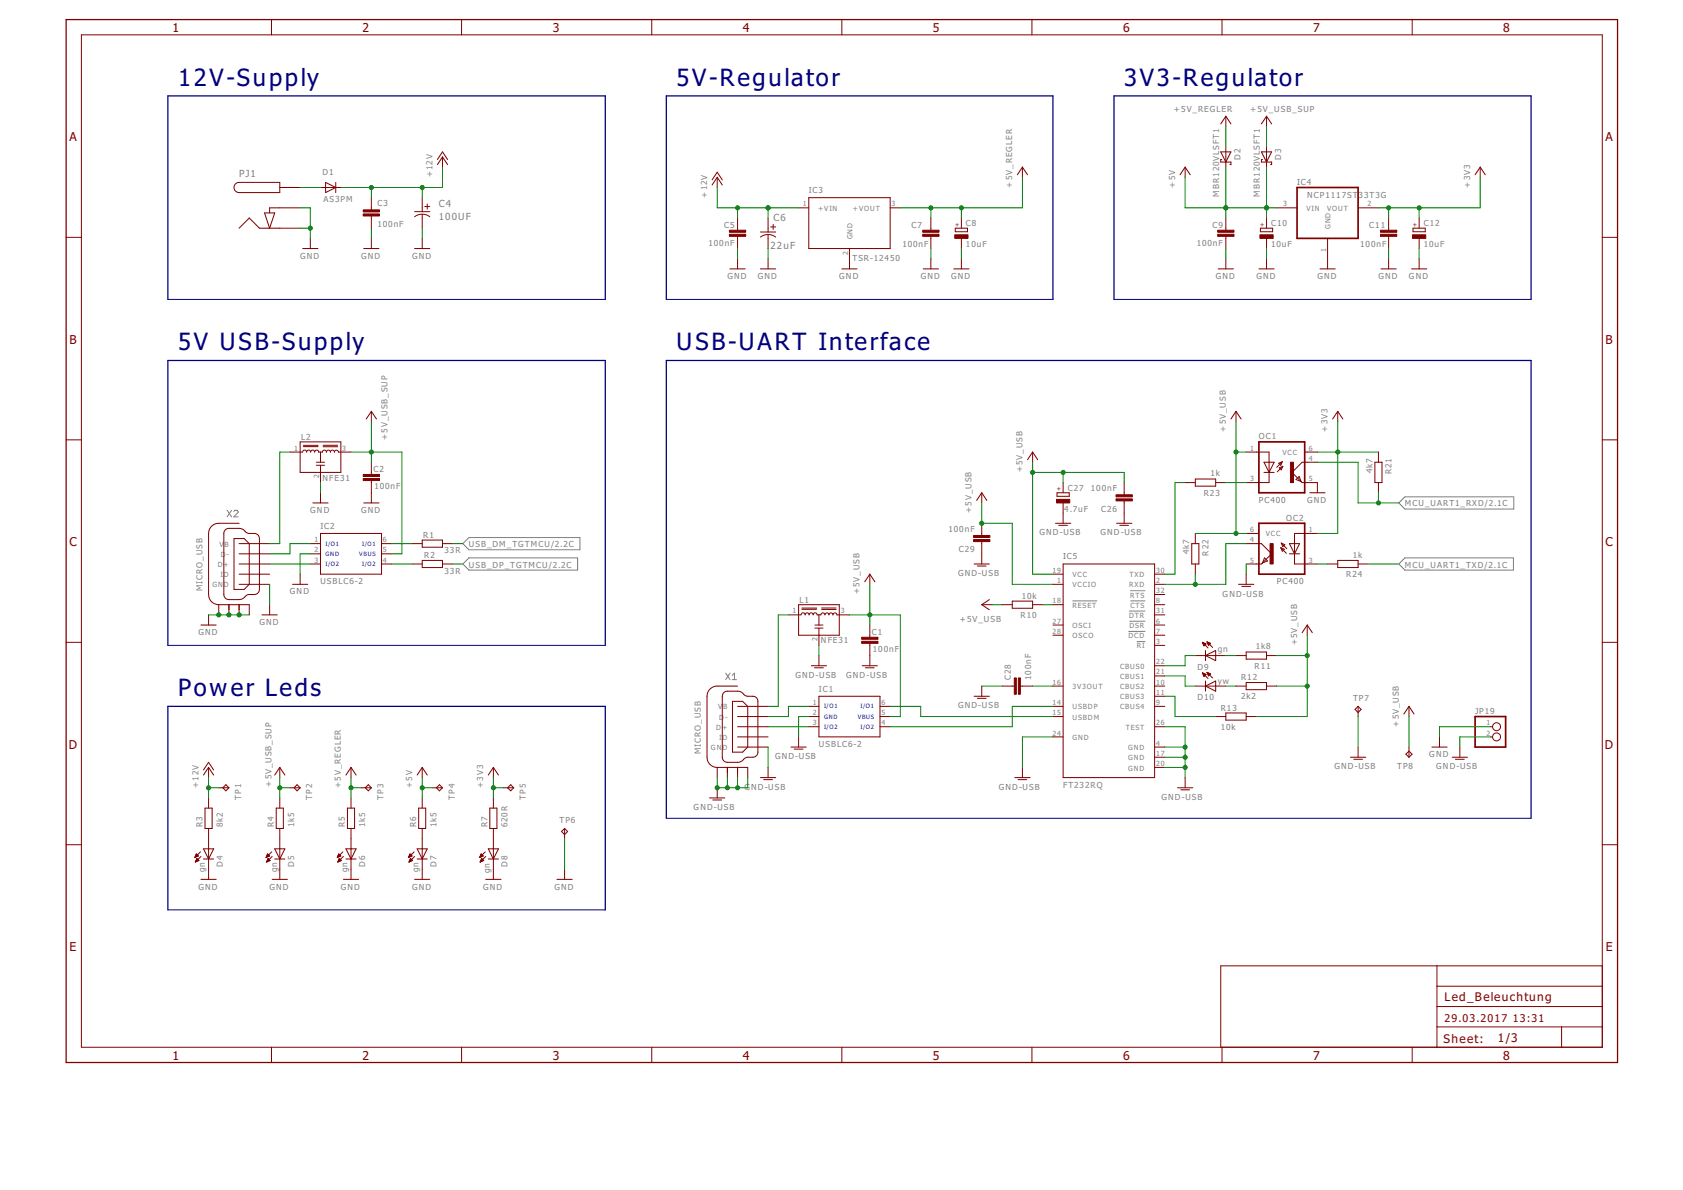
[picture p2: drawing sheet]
<svg xmlns="http://www.w3.org/2000/svg" width="420mm" height="297mm" viewBox="0 0 420 297" stroke-linecap="round" stroke-linejoin="round" font-family="sans-serif">
<defs><g id="words">
<g font-size="7.2" fill="#000080">
<text x="44.4" y="21.4">12V-Supply</text>
<text x="168.9" y="21.4">5V-Regulator</text>
<text x="280.6" y="21.4">3V3-Regulator</text>
<text x="44.4" y="87.4">5V USB-Supply</text>
<text x="168.9" y="87.4">USB-UART Interface</text>
<text x="44.4" y="173.8">Power Leds</text>
</g>
<g font-size="3.7" fill="#800000">
<text x="43.1" y="8.1">1</text>
<text x="90.5" y="8.1">2</text>
<text x="138" y="8.1">3</text>
<text x="185.4" y="8.1">4</text>
<text x="232.9" y="8.1">5</text>
<text x="280.4" y="8.1">6</text>
<text x="327.8" y="8.1">7</text>
<text x="375.3" y="8.1">8</text>
<text x="17.3" y="35.3">A</text>
<text x="400.8" y="35.3">A</text>
<text x="17.3" y="85.8">B</text>
<text x="400.8" y="85.8">B</text>
<text x="17.3" y="136.3">C</text>
<text x="400.8" y="136.3">C</text>
<text x="17.2" y="186.9">D</text>
<text x="400.7" y="186.9">D</text>
<text x="17.4" y="237.4">E</text>
<text x="400.9" y="237.4">E</text>
<text x="43.1" y="264.6">1</text>
<text x="90.5" y="264.6">2</text>
<text x="138" y="264.6">3</text>
<text x="185.4" y="264.6">4</text>
<text x="232.9" y="264.6">5</text>
<text x="280.4" y="264.6">6</text>
<text x="327.8" y="264.6">7</text>
<text x="375.3" y="264.6">8</text>
</g>
<g font-size="3.6" fill="#800000">
<text x="360.6" y="250">Led_Beleuchtung</text>
<text x="360.4" y="260.3">Sheet:</text>
<text x="374" y="260.1">1/3</text>
</g>
<g font-size="3.2" fill="#800000">
<text x="360.6" y="255.1">29.03.2017</text>
<text x="377.7" y="255.1">13:31</text>
</g>
<g font-size="2.9" fill="#808080">
<text x="59.7" y="44.3">PJ1</text>
<text x="109.6" y="51.7">C4</text>
<text x="109.6" y="54.8">100UF</text>
<text x="193.1" y="55.2">C6</text>
<text x="192.4" y="62.2">22uF</text>
</g>
<g font-size="2.5" fill="#808080">
<text x="293.1" y="28">+5V_REGLER</text>
<text x="312.1" y="28">+5V_USB_SUP</text>
<text x="309.7" y="39.9" transform="rotate(-90 309.7 39.9)">D2</text>
<text x="319.9" y="39.9" transform="rotate(-90 319.9 39.9)">D3</text>
<text x="80.5" y="43.6">D1</text>
<text x="107.9" y="44.3" transform="rotate(-90 107.9 44.3)">+12V</text>
<text x="252.7" y="46.8" transform="rotate(-90 252.7 46.8)">+5V_REGLER</text>
<text x="293.3" y="46.8" transform="rotate(-90 293.3 46.8)">+5V</text>
<text x="323.8" y="46.2">IC4</text>
<text x="367" y="46.8" transform="rotate(-90 367 46.8)">+3V3</text>
<text x="80.8" y="50.5">AS3PM</text>
<text x="94.2" y="51.5">C3</text>
<text x="176.5" y="49.3" transform="rotate(-90 176.5 49.3)">+12V</text>
<text x="201.9" y="48.1">IC3</text>
<text x="304.4" y="49.1" transform="rotate(-90 304.4 49.1)">MBR120VLSFT1</text>
<text x="314.5" y="49.1" transform="rotate(-90 314.5 49.1)">MBR120VLSFT1</text>
<text x="326.4" y="49.3">NCP1117ST</text>
<text x="339.2" y="49.3">33T3G</text>
<text x="94.2" y="56.6">100nF</text>
<text x="180.8" y="56.8">C5</text>
<text x="227.6" y="56.8">C7</text>
<text x="241.1" y="56.5">C8</text>
<text x="302.7" y="56.8">C9</text>
<text x="317.3" y="56.5">C10</text>
<text x="341.8" y="56.8">C11</text>
<text x="355.4" y="56.5">C12</text>
<text x="74.9" y="64.6">GND</text>
<text x="90.2" y="64.6">GND</text>
<text x="102.9" y="64.6">GND</text>
<text x="176.8" y="61.4">100nF</text>
<text x="212.8" y="65.1">TSR-12450</text>
<text x="225.3" y="61.7">100nF</text>
<text x="241.1" y="61.6">10uF</text>
<text x="298.8" y="61.4">100nF</text>
<text x="317.3" y="61.6">10uF</text>
<text x="339.6" y="61.7">100nF</text>
<text x="355.4" y="61.6">10uF</text>
<text x="181.6" y="69.7">GND</text>
<text x="189.2" y="69.7">GND</text>
<text x="209.5" y="69.7">GND</text>
<text x="229.8" y="69.7">GND</text>
<text x="237.5" y="69.7">GND</text>
<text x="303.5" y="69.7">GND</text>
<text x="313.7" y="69.7">GND</text>
<text x="328.9" y="69.7">GND</text>
<text x="344.1" y="69.7">GND</text>
<text x="351.8" y="69.7">GND</text>
<text x="306" y="107.8" transform="rotate(-90 306 107.8)">+5V_USB</text>
<text x="331.4" y="107.8" transform="rotate(-90 331.4 107.8)">+3V3</text>
<text x="75.2" y="109.8">L2</text>
<text x="96.8" y="109.8" transform="rotate(-90 96.8 109.8)">+5V_USB_SUP</text>
<text x="314.3" y="109.7">OC1</text>
<text x="80.5" y="119.9">NFE31</text>
<text x="93.2" y="117.8">C2</text>
<text x="255.2" y="117.9" transform="rotate(-90 255.2 117.9)">+5V_USB</text>
<text x="302.2" y="118.9">1k</text>
<text x="342.6" y="118.1" transform="rotate(-90 342.6 118.1)">4k7</text>
<text x="347.4" y="118.4" transform="rotate(-90 347.4 118.4)">R21</text>
<text x="93.5" y="122.1">100nF</text>
<text x="266.5" y="122.5">C27</text>
<text x="272.3" y="122.6">100nF</text>
<text x="300.5" y="123.7">R23</text>
<text x="314.3" y="125.5">PC400</text>
<text x="326.4" y="125.5">GND</text>
<text x="77.5" y="128.1">GND</text>
<text x="90.2" y="128.1">GND</text>
<text x="242.5" y="128.1" transform="rotate(-90 242.5 128.1)">+5V_USB</text>
<text x="265.7" y="127.8">4.7uF</text>
<text x="274.9" y="127.7">C26</text>
<text x="321.1" y="130">OC2</text>
<text x="350.7" y="126.4">MCU_UART1_RXD/2.1C</text>
<text x="80" y="132.1">IC2</text>
<text x="105.7" y="134.2">R1</text>
<text x="111" y="138">33R</text>
<text x="117.1" y="136.6">USB_DM_TGTMCU/2.2C</text>
<text x="236.8" y="132.8">100nF</text>
<text x="239.3" y="137.9">C29</text>
<text x="259.5" y="133.7">GND-USB</text>
<text x="274.8" y="133.7">GND-USB</text>
<text x="105.9" y="139.3">R2</text>
<text x="111" y="143.3">33R</text>
<text x="117.1" y="141.7">USB_DP_TGTMCU/2.2C</text>
<text x="239.2" y="143.8">GND-USB</text>
<text x="265.4" y="139.5">IC5</text>
<text x="296.9" y="138.4" transform="rotate(-90 296.9 138.4)">4k7</text>
<text x="301.7" y="138.7" transform="rotate(-90 301.7 138.7)">R22</text>
<text x="337.7" y="139.2">1k</text>
<text x="350.7" y="141.7">MCU_UART1_TXD/2.1C</text>
<text x="50.5" y="147.6" transform="rotate(-90 50.5 147.6)">MICRO_USB</text>
<text x="72.4" y="148.4">GND</text>
<text x="80" y="145.9">USBLC6-2</text>
<text x="214.6" y="148.4" transform="rotate(-90 214.6 148.4)">+5V_USB</text>
<text x="255.1" y="149.4">10k</text>
<text x="305.2" y="148.9">GND-USB</text>
<text x="318.8" y="145.9">PC400</text>
<text x="336.1" y="144">R24</text>
<text x="199.6" y="150.4">L1</text>
<text x="239.6" y="155.2">+5V_USB</text>
<text x="254.8" y="154.2">R10</text>
<text x="49.5" y="158.6">GND</text>
<text x="64.8" y="156">GND</text>
<text x="205" y="160.6">NFE31</text>
<text x="217.7" y="158.4">C1</text>
<text x="323.8" y="161.1" transform="rotate(-90 323.8 161.1)">+5V_USB</text>
<text x="217.9" y="162.7">100nF</text>
<text x="298.9" y="167.2">D9</text>
<text x="304" y="162.7">gn</text>
<text x="313.2" y="166.9">R11</text>
<text x="313.5" y="162.1">1k8</text>
<text x="198.6" y="169.2">GND-USB</text>
<text x="204.4" y="172.8">IC1</text>
<text x="211.3" y="169.2">GND-USB</text>
<text x="252.3" y="169.7" transform="rotate(-90 252.3 169.7)">C28</text>
<text x="257.4" y="169.7" transform="rotate(-90 257.4 169.7)">100nF</text>
<text x="304" y="170.6">yw</text>
<text x="309.8" y="169.8">R12</text>
<text x="239.2" y="176.8">GND-USB</text>
<text x="298.9" y="174.8">D10</text>
<text x="304.8" y="177.4">R13</text>
<text x="309.8" y="174.6">2k2</text>
<text x="337.8" y="175.1">TP7</text>
<text x="368.3" y="178.2">JP19</text>
<text x="304.8" y="182.2">10k</text>
<text x="349.2" y="181.4" transform="rotate(-90 349.2 181.4)">+5V_USB</text>
<text x="175" y="188.3" transform="rotate(-90 175 188.3)">MICRO_USB</text>
<text x="193.5" y="189.5">GND-USB</text>
<text x="204.4" y="186.5">USBLC6-2</text>
<text x="356.8" y="189">GND</text>
<text x="49.5" y="196.6" transform="rotate(-90 49.5 196.6)">+12V</text>
<text x="67.8" y="196.4" transform="rotate(-90 67.8 196.4)">+5V_USB_SUP</text>
<text x="85.1" y="196.6" transform="rotate(-90 85.1 196.6)">+5V_REGLER</text>
<text x="102.9" y="196.6" transform="rotate(-90 102.9 196.6)">+5V</text>
<text x="120.6" y="196.6" transform="rotate(-90 120.6 196.6)">+3V3</text>
<text x="185.9" y="197.2">GND-USB</text>
<text x="249.4" y="197.2">GND-USB</text>
<text x="265.4" y="196.6">FT232RQ</text>
<text x="333.2" y="192.1">GND-USB</text>
<text x="348.8" y="192.1">TP8</text>
<text x="358.6" y="192.1">GND-USB</text>
<text x="60.2" y="199.6" transform="rotate(-90 60.2 199.6)">TP1</text>
<text x="78" y="199.6" transform="rotate(-90 78 199.6)">TP2</text>
<text x="95.7" y="199.6" transform="rotate(-90 95.7 199.6)">TP3</text>
<text x="113.5" y="199.6" transform="rotate(-90 113.5 199.6)">TP4</text>
<text x="131.3" y="199.6" transform="rotate(-90 131.3 199.6)">TP5</text>
<text x="173.2" y="202.2">GND-USB</text>
<text x="290" y="199.7">GND-USB</text>
<text x="50.6" y="206.6" transform="rotate(-90 50.6 206.6)">R3</text>
<text x="55.6" y="206.6" transform="rotate(-90 55.6 206.6)">8k2</text>
<text x="68.3" y="206.6" transform="rotate(-90 68.3 206.6)">R4</text>
<text x="73.4" y="206.6" transform="rotate(-90 73.4 206.6)">1k5</text>
<text x="86.1" y="206.6" transform="rotate(-90 86.1 206.6)">R5</text>
<text x="91.2" y="206.6" transform="rotate(-90 91.2 206.6)">1k5</text>
<text x="103.9" y="206.6" transform="rotate(-90 103.9 206.6)">R6</text>
<text x="109" y="206.6" transform="rotate(-90 109 206.6)">1k5</text>
<text x="121.7" y="206.6" transform="rotate(-90 121.7 206.6)">R7</text>
<text x="126.7" y="206.6" transform="rotate(-90 126.7 206.6)">620R</text>
<text x="139.7" y="205.5">TP6</text>
<text x="51.2" y="217.7" transform="rotate(-90 51.2 217.7)">gn</text>
<text x="55.6" y="216.5" transform="rotate(-90 55.6 216.5)">D4</text>
<text x="69.2" y="217.7" transform="rotate(-90 69.2 217.7)">gn</text>
<text x="73.4" y="216.5" transform="rotate(-90 73.4 216.5)">D5</text>
<text x="86.7" y="217.7" transform="rotate(-90 86.7 217.7)">gn</text>
<text x="91.2" y="216.5" transform="rotate(-90 91.2 216.5)">D6</text>
<text x="104.5" y="217.7" transform="rotate(-90 104.5 217.7)">gn</text>
<text x="109" y="216.5" transform="rotate(-90 109 216.5)">D7</text>
<text x="122.3" y="218" transform="rotate(-90 122.3 218)">gn</text>
<text x="126.7" y="216.5" transform="rotate(-90 126.7 216.5)">D8</text>
<text x="49.5" y="222">GND</text>
<text x="67.3" y="222">GND</text>
<text x="85.1" y="222">GND</text>
<text x="102.9" y="222">GND</text>
<text x="120.6" y="222">GND</text>
<text x="138.4" y="222">GND</text>
</g>
<g font-size="2.1" fill="#808080">
<text x="200.4" y="51.5">1</text>
<text x="204.2" y="52.6">+VIN</text>
<text x="212.9" y="52.6">+VOUT</text>
<text x="222.6" y="51.5">3</text>
<text x="320.3" y="51.5">3</text>
<text x="326.2" y="52.6">VIN</text>
<text x="331.3" y="52.6">VOUT</text>
<text x="341.4" y="51.5">2</text>
<text x="212.8" y="59.7" transform="rotate(-90 212.8 59.7)">GND</text>
<text x="332.2" y="57.2" transform="rotate(-90 332.2 57.2)">GND</text>
<text x="211.7" y="63.6" transform="rotate(-90 211.7 63.6)">2</text>
<text x="331.1" y="63" transform="rotate(-90 331.1 63)">1</text>
<text x="73.4" y="112.5">1</text>
<text x="85.4" y="112.5">3</text>
<text x="312.1" y="112.5">1</text>
<text x="320.2" y="113.6">VCC</text>
<text x="326.7" y="112.5">6</text>
<text x="79.6" y="119.4" transform="rotate(-90 79.6 119.4)">2</text>
<text x="326.7" y="115">4</text>
<text x="312.1" y="120.1">3</text>
<text x="326.7" y="120.1">5</text>
<text x="54.8" y="136.5">V</text>
<text x="56.1" y="136.5">B</text>
<text x="78.5" y="135.3">1</text>
<text x="78.5" y="137.9">2</text>
<text x="95.6" y="137.9">5</text>
<text x="95.6" y="135.3">6</text>
<text x="312.1" y="132.8">6</text>
<text x="312.1" y="135.3">4</text>
<text x="316" y="133.9">VCC</text>
<text x="326.7" y="132.8">1</text>
<text x="54.3" y="141.5">D+</text>
<text x="55.1" y="139">D</text>
<text x="56.6" y="139">-</text>
<text x="78.5" y="140.4">3</text>
<text x="95.6" y="140.4">4</text>
<text x="262.7" y="143">19</text>
<text x="288.6" y="143">30</text>
<text x="312.1" y="140.4">5</text>
<text x="326.7" y="140.4">3</text>
<text x="53.1" y="146.6">GN</text>
<text x="55.1" y="144.1">I</text>
<text x="55.9" y="146.6">D</text>
<text x="55.9" y="144.1">D</text>
<text x="263.9" y="145.5">1</text>
<text x="267.7" y="144.1">VCC</text>
<text x="267.7" y="146.6">VCCIO</text>
<text x="281.9" y="146.6">RXD</text>
<text x="282" y="144.1">TXD</text>
<text x="282.2" y="149.2">RTS</text>
<text x="288.6" y="145.5">2</text>
<text x="288.6" y="148">32</text>
<text x="197.8" y="153.1">1</text>
<text x="209.9" y="153.1">3</text>
<text x="262.7" y="155.7">27</text>
<text x="262.7" y="150.6">18</text>
<text x="267.7" y="151.7">RESET</text>
<text x="281.9" y="154.2">DTR</text>
<text x="282.2" y="151.7">CTS</text>
<text x="288.6" y="150.6">8</text>
<text x="288.6" y="153.1">31</text>
<text x="288.6" y="155.7">6</text>
<text x="204.1" y="160.1" transform="rotate(-90 204.1 160.1)">2</text>
<text x="262.7" y="158.2">28</text>
<text x="267.7" y="159.3">OSCO</text>
<text x="267.7" y="156.8">OSCI</text>
<text x="281.7" y="159.3">DCD</text>
<text x="281.9" y="156.8">DSR</text>
<text x="283.8" y="161.9">RI</text>
<text x="288.6" y="158.2">7</text>
<text x="288.6" y="160.7">3</text>
<text x="279.6" y="166.9">CBUS0</text>
<text x="288.6" y="165.8">22</text>
<text x="262.7" y="170.9">16</text>
<text x="267.7" y="172">3V3OUT</text>
<text x="279.6" y="169.5">CBUS1</text>
<text x="279.6" y="172">CBUS2</text>
<text x="288.6" y="168.4">21</text>
<text x="288.6" y="170.9">10</text>
<text x="288.6" y="173.4">11</text>
<text x="179.3" y="177.1">V</text>
<text x="179.5" y="179.6">D</text>
<text x="180.5" y="177.1">B</text>
<text x="181" y="179.6">-</text>
<text x="202.9" y="176">1</text>
<text x="202.9" y="178.5">2</text>
<text x="220" y="178.5">5</text>
<text x="220" y="176">6</text>
<text x="262.7" y="176">14</text>
<text x="262.7" y="178.5">15</text>
<text x="267.7" y="177.1">USBDP</text>
<text x="267.7" y="179.6">USBDM</text>
<text x="279.6" y="174.6">CBUS3</text>
<text x="279.6" y="177.1">CBUS4</text>
<text x="288.6" y="176">9</text>
<text x="178.8" y="182.2">D+</text>
<text x="179.5" y="184.7">I</text>
<text x="180.3" y="184.7">D</text>
<text x="202.9" y="181.1">3</text>
<text x="220" y="181.1">4</text>
<text x="262.7" y="183.6">24</text>
<text x="267.7" y="184.7">GND</text>
<text x="281" y="182.2">TEST</text>
<text x="288.6" y="181.1">26</text>
<text x="371.1" y="181.1">1</text>
<text x="371.1" y="183.6">2</text>
<text x="177.5" y="187.2">GN</text>
<text x="180.3" y="187.2">D</text>
<text x="281.6" y="187.2">GND</text>
<text x="281.6" y="189.8">GND</text>
<text x="288.6" y="186.1">4</text>
<text x="288.6" y="188.7">17</text>
<text x="288.6" y="191.2">20</text>
<text x="281.6" y="192.3">GND</text>
</g>
<g font-size="1.8" fill="#800000">
<text x="239.4" y="56.6" transform="rotate(-90 239.4 56.6)">+</text>
<text x="315.6" y="56.6" transform="rotate(-90 315.6 56.6)">+</text>
<text x="353.7" y="56.6" transform="rotate(-90 353.7 56.6)">+</text>
<text x="264.8" y="122.6" transform="rotate(-90 264.8 122.6)">+</text>
</g>
<g font-size="1.8" fill="#00f">
<text x="81.3" y="136.2">I/O1</text>
<text x="90.4" y="136.2">I/O1</text>
<text x="81.3" y="138.7">GND</text>
<text x="81.3" y="141.3">I/O2</text>
<text x="89.7" y="138.7">VBUS</text>
<text x="90.4" y="141.3">I/O2</text>
<text x="205.7" y="176.8">I/O1</text>
<text x="205.7" y="179.4">GND</text>
<text x="214.1" y="179.4">VBUS</text>
<text x="214.9" y="176.8">I/O1</text>
<text x="205.7" y="181.9">I/O2</text>
<text x="214.9" y="181.9">I/O2</text>
</g>
</g></defs>
<g fill="none" stroke="#808080" stroke-width=".25">
<path d="M56.7 127.4l1.1 1.6M57.8 127.4l-1.1 1.6M58.4 127.7l.2-.3h.6l.2 .3v.2l-1 1.1h1M115.5 135.7l1.6-1.5h27.7v3h-27.7zM349.2 125.5l1.5-1.5h27.2v3.1h-27.2zM350.7 139.3h27.1v3h-27.1l-1.5-1.5zM115.5 140.8l1.6-1.5h27.1v3h-27.1zM267.7 150h6.2M281.7 157.6h4.2M281.9 152.5h4M281.9 155.1h4M282.2 147.4h3.7"/>
<path d="M282.2 150h3.7M181.2 168l1 1.7M182.2 168l-1 1.7M182.8 168.6l.5-.6v1.7M182.8 169.7h1.1M283.8 160.1h2.1"/>
</g>
<g fill="none" stroke="#800000" stroke-width=".25">
<path d="M20.3 8.7h379.7v252.7h-379.7zM67.8 4.9v3.8M115.2 4.9v3.8M162.7 4.9v3.8M210.2 4.9v3.8M257.6 4.9v3.8M305.1 4.9v3.8M352.6 4.9v3.8M109.2 39.8l1.3-1.9 1.2 1.9M110.5 39.2v2.5M110.5 39.2l1.2 1.9M110.5 39.2l-1.3 1.9"/>
<path d="M304.8 37.9h2.5l-1.3 2.5zM305 39.8h-.2v.6h2.5v.7h-.3M306 29v2.6M306 36.6v5.1M306 29l1.3 1.9M306 29l-1.2 1.9M314.9 37.9h2.6l-1.3 2.5zM315.2 39.8h-.3v.6h2.6v.7h-.3M316.2 29v2.6M316.2 36.6v5.1M316.2 29l1.3 1.9M316.2 29l-1.3 1.9"/>
<path d="M16.5 59.2h3.8M58.8 45.8l.9-.3h10.1v2.6h-10.1a1.28 1.28 0 0 1-1.2-.9 1.28 1.28 0 0 1 .3-1.4zM59.7 57l2.5-2.6 2.6 2.6h10.1M66 53.1h2.6l-1.3 3.9zM69.8 46.8h5.1M74.9 51.9h-7.6v1.2M77.5 59.5v2.5M80 46.8h5.1M81.3 45.5l2.5 1.3-2.5 1.3zM83.8 45.5v2.6M92.7 49.3v3.1M92.7 53.9v3.1"/>
<path d="M92.7 59.5v2.5M103.5 54.1a3.1 3.1 0 0 1 3.8 0M103.5 52.8h3.8M105.4 49.3v3.5M105.4 53.5v3.5M105.4 59.5v2.5M106 51.6h1.3M106.7 50.9v1.3M177.8 44.9l1.2-1.9 1.3 1.9M179 44.3v2.5M179 44.3l1.3 1.9M179 44.3l-1.2 1.9"/>
<path d="M184.1 54.4v3.1M184.1 59v3M189.8 59.2a3.1 3.1 0 0 1 3.9 0M189.8 57.9h3.9M191.7 54.4v3.5M191.7 58.5v3.5M192.4 56.6h1.3M193 56v1.3M199.4 51.9h2.5M201.9 49.3h20.3v12.7h-20.3zM222.2 51.9h2.6M232.4 54.4v3.1"/>
<path d="M232.4 59v3M238.5 57h3v.8h-3zM240 54.4v2.6M240 59.5v2.5M255.2 41.7l1.3 1.9M255.2 41.7l-1.2 1.9M255.2 41.7v2.6M295.9 41.7l1.2 1.9M295.9 41.7l-1.3 1.9M295.9 41.7v2.6M306 54.4v3.1M306 59v3"/>
<path d="M314.7 57h3v.8h-3zM316.2 54.4v2.6M316.2 59.5v2.5M318.7 51.9h5.1M331.4 59.5v7.6M339 51.9h5.1M346.7 54.4v3.1M346.7 59v3M352.8 57h3v.8h-3zM354.3 54.4v2.6M354.3 59.5v2.5M369.5 41.7l1.3 1.9"/>
<path d="M369.5 41.7l-1.2 1.9M369.5 41.7v2.6M400 59.2h3.8M75.6 62h3.8M90.8 62h3.8M103.5 62h3.8M182.2 67.1h3.8M184.1 64.6v2.5M189.8 67.1h3.9M191.7 64.6v2.5M210.2 67.1h3.8M212.1 62v5.1"/>
<path d="M230.5 67.1h3.8M232.4 64.6v2.5M238.1 67.1h3.8M240 64.6v2.5M304.1 67.1h3.8M306 64.6v2.5M314.3 67.1h3.8M316.2 64.6v2.5M329.5 67.1h3.8M344.8 67.1h3.8M346.7 64.6v2.5M352.4 67.1h3.8"/>
<path d="M354.3 64.6v2.5M16.5 109.8h3.8M72.4 112.8h2.5M74.9 110.3h10.2v7.6h-10.2zM75 112.8h.5a.51 .51 0 0 1 .6-.5 .51 .51 0 0 1 .5 .5 .5 .5 0 0 1 .5-.5 .5 .5 0 0 1 .5 .5 .5 .5 0 0 1 .5-.5 .5 .5 0 0 1 .4 .5 .5 .5 0 0 1 .5-.5 .5 .5 0 0 1 .5 .5h1M75.7 111.2h3.7M75.7 111.5h3.7M79 116.1h2M79 115.4h2M79.4 111.1v.1M80 112.8v2.6M80 116.1v4.4"/>
<path d="M80.7 111.1h3.6M80.7 111.5h3.6M85 112.8l-.5 .1a.5 .5 0 0 0-.5-.5 .5 .5 0 0 0-.5 .5 .51 .51 0 0 0-.5-.6 .51 .51 0 0 0-.5 .6 .5 .5 0 0 0-.5-.6 .5 .5 0 0 0-.5 .6 .5 .5 0 0 0-.5-.6 .5 .5 0 0 0-.5 .6M85.1 112.8h2.5M92.7 102.7v2.5M92.7 115.4v3M92.7 120v5.5M92.7 102.7l1.3 1.9M92.7 102.7l-1.3 1.9M257.8 112.8v2.6M257.8 112.8l1.3 1.9M257.8 112.8l-1.3 1.9"/>
<path d="M298.4 119.6h5.1v1.7h-5.1zM308.6 102.7l1.2 1.9M308.6 102.7l-1.3 1.9M308.6 102.7v2.5M311.1 112.8h5.7v7.7h-5.7M315.6 117.9h2.5M315.6 115.4h2.5l-1.3 2.5zM319.2 115.6l.9-.3-.4 .8zM319.4 116.8l.9-.4-.4 .9zM320.1 115.3l-1.4 1.3M320.3 116.4l-1.4 1.4M324.3 118.9l.5 1.3-1.2-.5z"/>
<path d="M325.8 112.8h3.1M328.9 115.4h-3.8l-2.6 2.5 2.6 2.6h3.8v2.5M334 102.7v2.5M334 102.7l1.2 1.9M334 102.7l-1.3 1.9M343.2 115.4h1.8v5.1h-1.8zM344.1 112.8v2.6M400 109.8h3.8M56.3 132.2l.8-.3h2.9l.7 .3 .7 .7a2.59 2.59 0 0 0 2.1 .3l1 .4 .3 .8v12.7l-.2 .6-.3 .4a2.64 2.64 0 0 1-2.1 .3l-.5 .1-1.3 1-.7 .2-2.8-.1-.6-.2-.4-.7v-15.5zM58.4 134.4h2.6l1.2 1.3v10.2l-1.2 1.2h-2.6zM59.7 130.6h-5.1a2.54 2.54 0 0 0-2.5 2.6v15.2a2.54 2.54 0 0 0 2.5 2.5M59.7 138.2h7.6"/>
<path d="M59.7 135.7h7.6M77.5 138.2h2.5M77.5 135.7h2.5M78.1 125.5h3.8M80 133.2h15.2v10.1h-15.2zM80 123v2.5M90.8 125.5h3.8M95.2 138.2h2.6M95.2 135.7h2.6M102.9 135.7h2.5M105.4 134.8h5.1v1.8h-5.1zM105.4 139.9h5.1v1.8h-5.1z"/>
<path d="M110.5 135.7h2.5M245.1 123v2.5M245.1 130.6v3.1M245.1 135.2v5.6M245.1 123l1.3 1.9M245.1 123l-1.3 1.9M263.5 130.6h3.8M263.9 123h3v.9h-3zM264.3 131.1h2.2M265.4 120.5v2.5M265.4 125.5v5.1M278.7 130.6h3.9"/>
<path d="M279.5 131.1h2.2M280.6 120.5v3M280.6 125v5.6M295.9 120.5h2.5M297.5 135.7h1.8v5.1h-1.8zM298.4 133.2v2.5M303.5 120.5h2.5M311.1 133.2h3.1M311.1 135.7h3.8l2.6 2.5-2.6 2.6h-3.8M315.7 139.3l.7 .7-1.2 .5zM319.7 136.7l1.4 1.4M319.7 136.7l.9 .4-.5 .5z"/>
<path d="M319.9 135.6l.9 .4-.5 .5zM319.9 135.6l1.4 1.4M321.9 138.2h2.5M321.9 135.7h2.5l-1.2 2.5zM327 123h3.8M328.9 133.2h-5.7v7.6h5.7M334 139.9h5v1.8h-5zM344.1 120.5v2.5M50.2 156h3.8M52.1 153.5v2.5M54.6 150.9h7.6v2.6M54.6 150.9v2.6"/>
<path d="M57.1 150.9v2.6M59.7 140.8h7.6M59.7 145.9h7.6M59.7 143.3h7.6M59.7 150.9v2.6M65.4 153.5h3.8M67.3 150.9v2.6M73 145.9h3.8M74.9 143.3v2.6M77.5 140.8h2.5M95.2 140.8h2.6M102.9 140.8h2.5"/>
<path d="M110.5 140.8h2.5M196.8 153.5h2.6M199.4 150.9h10.1v7.7h-10.1zM199.5 153.5h.4M200 153.5a.5 .5 0 0 1 .5-.5 .5 .5 0 0 1 .5 .5 .5 .5 0 0 1 .5-.5 .5 .5 0 0 1 .5 .5 .51 .51 0 0 1 .5-.5 .51 .51 0 0 1 .5 .5 .5 .5 0 0 1 .5-.5 .5 .5 0 0 1 .5 .5h.9a.5 .5 0 0 1 .5-.5 .5 .5 0 0 1 .5 .5 .51 .51 0 0 1 .5-.5 .51 .51 0 0 1 .5 .5 .5 .5 0 0 1 .5-.5 .5 .5 0 0 1 .5 .5 .5 .5 0 0 1 .5-.5 .5 .5 0 0 1 .5 .5h.5M200.2 151.8h3.6M200.2 152.1h3.6M203.4 156.8h2.1M203.4 156h2.1M203.8 151.8h.1M204.4 153.5v2.5M204.4 156.8v4.3"/>
<path d="M205.1 151.8h3.6M205.1 152.1h3.6M209.5 153.5h2.6M217.1 143.3v2.6M217.1 156v3.1M217.1 143.3l1.3 1.9M217.1 143.3l-1.2 1.9M243.2 140.8h3.8M244 141.3h2.2M245.1 150.9h2.5M245.1 150.9l1.9 1.3M247 149.7l-1.9 1.2"/>
<path d="M250.2 150.9h2.5M252.7 150.1h5.1v1.7h-5.1zM257.8 150.9h2.5M262.9 145.9h2.5M262.9 143.3h2.5M262.9 150.9h2.5M262.9 158.6h2.5M262.9 156h2.5M265.4 140.8h22.8v53.3h-22.8zM288.2 148.4h2.6M288.2 145.9h2.6M288.2 143.3h2.6"/>
<path d="M288.2 150.9h2.6M288.2 153.5h2.6M288.2 158.6h2.6M288.2 156h2.6M298.4 140.8v2.5M309.2 145.9h3.8M310 146.4h2.2M311.1 143.3v2.6M326.3 156l1.3 1.9M326.3 156l-1.2 1.9M326.3 156v2.6M331.4 140.8h2.6"/>
<path d="M339 140.8h2.6M16.5 160.3h3.8M180.6 173l.7-.4h3.2l.6 .2 .8 .7a2.48 2.48 0 0 0 2 .3l.6 .1 .4 .4 .3 .8v12.6l-.1 .6-.4 .4a2.38 2.38 0 0 1-2 .3l-.6 .2-1 .8-.6 .3h-3.2l-.9-.7-.1-15.8zM182.9 175.1h2.5l1.3 1.2v10.2l-1.3 1.2h-2.5zM184.1 171.3h-5.1a2.54 2.54 0 0 0-2.5 2.5v15.2a2.51 2.51 0 0 0 2.5 2.6M184.1 178.9h7.6M184.1 176.3h7.6M201.9 178.9h2.5M201.9 176.3h2.5M202.5 166.2h3.9M203.3 166.7h2.2M204.4 173.8h15.3v10.1h-15.3z"/>
<path d="M204.4 163.6v2.6M215.2 166.2h3.9M216 166.7h2.2M217.1 160.6v5.6M219.7 178.9h2.5M219.7 176.3h2.5M243.2 173.8h3.8M244 174.3h2.2M245.1 171.3v2.5M250.2 171.3h3M254.7 171.3h3.1M262.9 178.9h2.5"/>
<path d="M262.9 176.3h2.5M262.9 171.3h2.5M288.2 173.8h2.6M288.2 176.3h2.6M288.2 171.3h2.6M288.2 166.2h2.6M288.2 161.1h2.6M288.2 168.7h2.6M298.4 171.3h7.6M298.4 163.6h7.6M300.2 160.3l1.4 1.4M300.2 160.3l.9 .4-.5 .5z"/>
<path d="M300.2 168l1.4 1.4M300.2 168l.9 .3-.5 .5M300.2 168l.4 .8M300.2 168h.1M300.2 160.4h.1M300.3 160.5h.3M300.3 168.1h.3M300.3 168.2h.5M300.3 160.6h.6M300.4 160.8h.6M300.4 168.4h.7M300.4 160.9h.5"/>
<path d="M300.4 168.5h.5M300.5 168.6h.3M300.5 161h.3M300.5 168.7h.2M300.5 161.1h.2M300.6 168.8h.1M300.9 163.6l2.6-1.2v2.5zM300.9 162.4v2.5M300.9 170v2.5M300.9 171.3l2.6-1.3v2.5zM301.3 160.2l1.4 1.4M301.3 160.2l.9 .4-.5 .5z"/>
<path d="M301.3 167.8l1.4 1.4M301.3 167.8l.9 .4-.5 .5zM301.3 167.9h.2M301.4 160.3h.1M301.4 160.4h.4M301.4 168h.3M301.5 168.1h.5M301.5 160.5h.5M301.5 160.6h.7M301.5 168.2h.7M301.6 168.4h.5M301.6 160.8h.4"/>
<path d="M301.6 160.9h.3M301.6 168.5h.4M301.7 161h.1M301.7 168.6h.1M303.5 178.9h2.5M306 178h5.1v1.7h-5.1zM308.6 171.3h2.5M308.6 163.6h2.5M311.1 178.9h2.5M311.1 162.8h5.1v1.7h-5.1zM311.1 170.4h5.1v1.7h-5.1zM316.2 171.3h2.5"/>
<path d="M316.2 163.6h2.5M338.3 177.1l.7-.8 .8 .8-.8 .7zM339 176.3v2.6M351.7 176.3v2.6M351.7 176.3l1.3 1.9M351.7 176.3l-1.2 1.9M400 160.3h3.8M50.8 192.2l1.3-1.9 1.2 1.9M52.1 191.6v2.5M52.1 199.2v2.5M52.1 191.6l1.2 1.9M52.1 191.6l-1.3 1.9"/>
<path d="M54.6 196.6h2.5M55.6 196.6l.8-.7 .7 .7-.7 .8zM69.8 191.6v2.5M69.8 199.2v2.5M69.8 191.6l1.3 1.9M69.8 191.6l-1.2 1.9M72.4 196.6h2.5M73.4 196.6l.8-.7 .7 .7-.7 .8zM87.6 191.6v2.5M87.6 199.2v2.5M87.6 191.6l1.3 1.9M87.6 191.6l-1.2 1.9"/>
<path d="M90.2 196.6h2.5M91.2 196.6l.7-.7 .8 .7-.8 .8zM105.4 191.6v2.5M105.4 199.2v2.5M105.4 191.6l1.3 1.9M105.4 191.6l-1.3 1.9M107.9 196.6h2.6M108.9 196.6l.8-.7 .8 .7-.8 .8zM123.2 191.6v2.5M123.2 199.2v2.5M123.2 191.6l1.2 1.9M123.2 191.6l-1.3 1.9"/>
<path d="M125.7 196.6h2.5M126.7 196.6l.8-.7 .7 .7-.7 .8zM177.1 199.2h3.9M177.9 199.7h2.2M179 191.6h7.7v2.5M179 191.6v2.5M179 196.6v2.6M181.6 191.6v2.5M184.1 181.4h7.6M184.1 186.5h7.6M184.1 183.9h7.6M184.1 191.6v2.5"/>
<path d="M189.8 194.1h3.9M190.6 194.6h2.2M191.7 191.6v2.5M197.5 186.5h3.8M198.3 187h2.2M199.4 183.9v2.6M201.9 181.4h2.5M219.7 181.4h2.5M253.3 194.1h3.9M254.1 194.6h2.2M255.2 191.6v2.5M262.9 183.9h2.5"/>
<path d="M288.2 189h2.6M288.2 181.4h2.6M288.2 186.5h2.6M288.2 191.6h2.6M294 196.6h3.8M294.8 197.1h2.2M295.9 194.1v2.5M337.1 189h3.9M338 189.5h2.1M339 186.5v2.5M351 188.3l.7-.8 .8 .8-.8 .7zM351.7 186.5v2.5"/>
<path d="M357.5 186.5h3.8M359.4 183.9v2.6M362.5 189h3.9M363.3 189.5h2.2M364.4 186.5v2.5M372.1 181.4h.5M372.1 183.9h.5M16.5 210.9h3.8M48.7 214h.2M48.7 213.8h.4M48.8 215.2h.1M48.8 213.7h.6"/>
<path d="M48.8 213.6h.6M48.8 215h.3M48.9 213.5h.4M48.9 214.9h.5M48.9 213.3h.3M48.9 214.8h.7M49 213.2h.1M49 214.7h.5M49 213.1l.5 .6-.9 .3zM49 214.5h.4M49.1 214.4h.2M49.1 214.3h.1"/>
<path d="M49.1 214.3l.6 .5-.9 .4zM50 212.6l-1.4 1.4M50.2 213.8l-1.4 1.4M50.2 219.5h3.8M50.8 214.4h2.5M50.8 211.9h2.5l-1.2 2.5zM51.2 201.7h1.8v5.1h-1.8zM52.1 206.8v12.7M66.5 214h.1M66.5 213.8h.4M66.5 215.2h.1M66.6 213.7h.6"/>
<path d="M66.6 213.6h.6M66.6 215h.3M66.7 213.5h.4M66.7 214.9h.5M66.7 213.3h.3M66.7 214.8h.7M66.8 213.2h.1M66.8 214.7h.5M66.8 213.1l.5 .6-.9 .3zM66.8 214.5h.4M66.9 214.4h.2M66.9 214.3h.1"/>
<path d="M66.9 214.3l.5 .5-.9 .4zM67.8 212.6l-1.4 1.4M67.9 213.8l-1.4 1.4M67.9 219.5h3.9M68.6 211.9h2.5l-1.3 2.5zM68.6 214.4h2.5M69 201.7h1.7v5.1h-1.7zM69.8 206.8v12.7M84.2 214h.2M84.3 213.8h.4M84.3 213.7h.7M84.3 215.2h.1"/>
<path d="M84.4 213.6h.6M84.4 215h.3M84.4 213.5h.5M84.4 214.9h.6M84.5 213.3h.3M84.5 214.8h.7M84.5 213.2h.1M84.5 214.7h.6M84.6 214.5h.4M84.6 213.1l.5 .6-.9 .3zM84.6 214.4h.2M84.7 214.3h.1"/>
<path d="M85.2 214.8l-.5-.5-.4 .9M85.2 214.8l-.9 .4M85.6 212.6l-1.4 1.4M85.7 213.8l-1.4 1.4M85.7 219.5h3.8M86.4 214.4h2.5M86.4 211.9h2.5l-1.3 2.5zM86.7 201.7h1.8v5.1h-1.8zM87.6 206.8v12.7M102 214h.2M102.1 213.8h.4M102.1 213.7h.6"/>
<path d="M102.1 215.2h.1M102.2 213.6h.6M102.2 215h.2M102.2 213.5h.5M102.2 214.9h.5M102.3 214.8h.7M102.3 213.3h.3M102.3 213.2h.1M102.3 214.7h.5M102.4 214.5h.3M102.4 213.1l.5 .6-.9 .3zM102.4 214.4h.2"/>
<path d="M102.5 214.3h.1M103 214.8l-.5-.5-.4 .9M103 214.8l-.9 .4M103.4 212.6l-1.4 1.4M103.5 213.8l-1.4 1.4M103.5 219.5h3.8M104.1 214.4h2.6M104.1 211.9h2.6l-1.3 2.5zM104.5 201.7h1.8v5.1h-1.8zM105.4 206.8v12.7M119.8 214h.2M119.8 213.8h.4"/>
<path d="M119.9 213.7h.6M119.9 215.2h.1M119.9 215h.3M120 213.6h.6M120 213.5h.4M120 214.9h.5M120 214.8h.8M120.1 213.3h.2M120.1 213.2h.1M120.1 214.7h.5M120.1 213.1l.5 .6-.9 .3zM120.1 214.5h.4"/>
<path d="M120.2 214.4h.2M120.2 214.3h.1M120.8 214.8l-.6-.5-.3 .9M120.8 214.8l-.9 .4M121.1 212.6l-1.4 1.4M121.3 213.8l-1.4 1.4M121.3 219.5h3.8M121.9 214.4h2.5M121.9 211.9h2.5l-1.2 2.5zM122.3 201.7h1.8v5.1h-1.8zM123.2 206.8v12.7M139 219.5h3.9"/>
<path d="M140.2 207.6l.7-.8 .8 .8-.8 .7zM140.9 206.8v2.5M140.9 217v2.5M400 210.9h3.8M358.7 256.3h41.3M358.7 241.1v20.3M358.7 251.2h41.3M358.7 246.2h41.3M389.8 256.3v5.1M400 241.1h-95.2v20.3M67.8 261.4v3.8M115.2 261.4v3.8"/>
<path d="M162.7 261.4v3.8M210.2 261.4v3.8M257.6 261.4v3.8M305.1 261.4v3.8M352.6 261.4v3.8"/>
<circle cx="373.6" cy="181.4" r=".99"/>
<circle cx="373.6" cy="183.9" r=".99"/>
</g>
<path d="M16.5 4.9h387.3v260.3h-387.3z" fill="none" stroke="#800000" stroke-width=".32"/>
<g fill="#800000" stroke="#800000" stroke-width=".25">
<path d="M90.7 118.4h4v.5h-4z"/>
<path d="M90.7 119.4h4v.6h-4z"/>
<path d="M215.1 159.1h4.1v.5h-4.1z"/>
<path d="M215.1 160.1h4.1v.5h-4.1z"/>
<path d="M344.6 57.5h4.1v.5h-4.1z"/>
<path d="M344.6 58.5h4.1v.5h-4.1z"/>
<path d="M304 57.5h4.1v.5h-4.1z"/>
<path d="M304 58.5h4.1v.5h-4.1z"/>
<path d="M314.5 58.6h3.3v.9h-3.3z"/>
<path d="M352.6 58.6h3.3v.9h-3.3z"/>
<path d="M90.7 52.4h4v.5h-4z"/>
<path d="M90.7 53.4h4v.5h-4z"/>
<path d="M230.4 57.5h4v.5h-4z"/>
<path d="M230.4 58.5h4v.5h-4z"/>
<path d="M182.1 57.5h4.1v.5h-4.1z"/>
<path d="M182.1 58.5h4.1v.5h-4.1z"/>
<path d="M238.4 58.6h3.3v.9h-3.3z"/>
<path d="M254.2 169.2h.5v4.1h-.5z"/>
<path d="M253.2 169.2h.5v4.1h-.5z"/>
<path d="M263.8 124.7h3.3v.8h-3.3z"/>
<path d="M278.6 123.5h4.1v.5h-4.1z"/>
<path d="M278.6 124.5h4.1v.5h-4.1z"/>
<path d="M243.1 133.7h4v.5h-4z"/>
<path d="M243.1 134.7h4v.5h-4z"/>
<path d="M322.2 115.4h.7v5.1h-.7z"/>
<path d="M317.1 135.7h.7v5.1h-.7z"/>
</g>
<path d="M323.8 46.8h15.2v12.7h-15.2zM314.3 110.3h11.4v12.7h-11.4zM314.3 130.6h11.4v12.7h-11.4zM368.3 178.9h7.6v7.6h-7.6z" fill="none" stroke="#800000" stroke-width=".42"/>
<g fill="none" stroke="#008000" stroke-width=".25">
<path d="M306 31.6v5M316.2 31.6v5M74.9 51.9h2.6v7.6M74.9 57h2.6M74.9 46.8h5.1M92.7 46.8v2.5M92.7 57v2.5M105.4 46.8v2.5M105.4 57v2.5M110.5 41.7v5.1h-25.4M179 46.8v5.1h20.4M184.1 51.9v2.5"/>
<path d="M191.7 51.9v2.5M232.4 51.9v2.5M240 51.9v2.5M255.2 44.3v7.6h-30.4M295.9 44.3v7.6h22.8M306 41.7v12.7M316.2 41.7v12.7M346.7 51.9v2.5M354.3 51.9v2.5M369.5 44.3v7.6h-25.4M184.1 62v2.6M191.7 62v2.6"/>
<path d="M232.4 62v2.6M240 62v2.6M306 62v2.6M316.2 62v2.6M346.7 62v2.6M354.3 62v2.6M72.4 112.8h-2.6v22.9h-2.5M87.6 112.8h12.7v25.4h-2.5M92.7 105.2v10.2M257.8 115.4v27.9h5.1M257.8 117.9h22.8v2.6M265.4 117.9v2.6"/>
<path d="M308.6 112.8h2.5M308.6 105.2v28M328.9 112.8h15.2M328.9 115.4h10.1v10.1h10.2M334 105.2v28h-5.1M77.5 135.7h-5.1v2.5h-5.1M77.5 138.2h-2.6v5.1M80 120.5v2.5M97.8 135.7h5.1M113 135.7h2.5M245.1 125.5v5.1h7.6v15.3h10.2M295.9 120.5h-2.6v22.8h-2.5"/>
<path d="M298.4 133.2h12.7M306 120.5h5.1M311.1 135.7h-5.1v10.2h-15.2M344.1 123v2.5M52.1 153.5h10.1M67.3 145.9v5M67.3 140.8h10.2M97.8 140.8h5.1M113 140.8h2.5M196.8 153.5h-2.5v22.8h-2.6M212.1 153.5h12.7v25.4h-2.6M217.1 145.9v10.1"/>
<path d="M247.6 150.9h2.6M260.3 150.9h2.6M298.4 143.3v2.6M311.1 140.8v2.5M326.3 158.6v20.3h-12.7M328.9 140.8h2.5M341.6 140.8h7.6M201.9 176.3h-5.1v2.6h-5.1M201.9 178.9h-2.5v5M204.4 161.1v2.5M222.2 176.3h7.6v2.6h33.1M245.1 171.3h5.1"/>
<path d="M257.8 171.3h5.1M262.9 176.3h-10.2v5.1h-30.5M290.8 173.8h2.5v5.1h10.2M290.8 168.7h5.1v2.6h2.5M298.4 163.6h-2.5v2.6h-5.1M306 163.6h2.6M306 171.3h2.6M318.7 163.6h7.6M318.7 171.3h7.6M339 178.9v7.6M351.7 178.9v7.6M52.1 196.6h2.5"/>
<path d="M52.1 194.1v5.1M69.8 194.1v5.1M69.8 196.6h2.6M87.6 196.6h2.6M87.6 194.1v5.1M105.4 194.1v5.1M105.4 196.6h2.5M123.2 194.1v5.1M123.2 196.6h2.5M179 194.1v2.5h7.7v-2.5M181.6 194.1v2.5M184.1 194.1v2.5"/>
<path d="M191.7 186.5v5.1M191.7 181.4h10.2M262.9 183.9h-7.7v7.7M290.8 181.4h5.1v12.7M290.8 191.6h5.1M290.8 189h5.1M290.8 186.5h5.1M372.1 181.4h-12.7v2.5M372.1 183.9h-7.7v2.6M140.9 209.3v7.7"/>
</g>
<g fill="#008000" stroke="#008000" stroke-width=".25">
<circle cx="77.5" cy="57" r=".51"/>
<circle cx="54.6" cy="153.5" r=".51"/>
<circle cx="57.1" cy="153.5" r=".51"/>
<circle cx="59.7" cy="153.5" r=".51"/>
<circle cx="217.1" cy="153.5" r=".51"/>
<circle cx="265.4" cy="117.9" r=".51"/>
<circle cx="257.8" cy="117.9" r=".51"/>
<circle cx="326.3" cy="163.6" r=".51"/>
<circle cx="326.3" cy="171.3" r=".51"/>
<circle cx="245.1" cy="130.6" r=".51"/>
<circle cx="308.6" cy="112.8" r=".51"/>
<circle cx="308.6" cy="133.2" r=".51"/>
<circle cx="346.7" cy="51.9" r=".51"/>
<circle cx="354.3" cy="51.9" r=".51"/>
<circle cx="123.2" cy="196.6" r=".51"/>
<circle cx="334" cy="112.8" r=".51"/>
<circle cx="316.2" cy="51.9" r=".51"/>
<circle cx="306" cy="51.9" r=".51"/>
<circle cx="105.4" cy="196.6" r=".51"/>
<circle cx="232.4" cy="51.9" r=".51"/>
<circle cx="240" cy="51.9" r=".51"/>
<circle cx="87.6" cy="196.6" r=".51"/>
<circle cx="105.4" cy="46.8" r=".51"/>
<circle cx="92.7" cy="46.8" r=".51"/>
<circle cx="191.7" cy="51.9" r=".51"/>
<circle cx="184.1" cy="51.9" r=".51"/>
<circle cx="52.1" cy="196.6" r=".51"/>
<circle cx="295.9" cy="191.6" r=".51"/>
<circle cx="295.9" cy="189" r=".51"/>
<circle cx="295.9" cy="186.5" r=".51"/>
<circle cx="179" cy="196.6" r=".51"/>
<circle cx="181.6" cy="196.6" r=".51"/>
<circle cx="184.1" cy="196.6" r=".51"/>
<circle cx="344.1" cy="125.5" r=".51"/>
<circle cx="298.4" cy="145.9" r=".51"/>
<circle cx="92.7" cy="112.8" r=".51"/>
<circle cx="69.8" cy="196.6" r=".51"/>
</g>
<path d="M41.9 74.7v-50.8h109.2v50.8M166.3 74.7v-50.8h96.6v50.8M278.1 74.7v-50.8h104.1v50.8M41.9 161.1v-71.1h109.2v71.1M166.3 204.3v-114.3h215.9v114.3M41.9 227.1v-50.8h109.2v50.8" fill="none" stroke="#000080" stroke-width=".32"/>
<path d="M41.9 74.7h109.2M166.3 74.7h96.6M278.1 74.7h104.1M41.9 161.1h109.2M166.3 204.3h215.9M41.9 227.1h109.2" fill="none" stroke="#000080" stroke-width=".25"/>
<use href="#words"/>
</svg>
